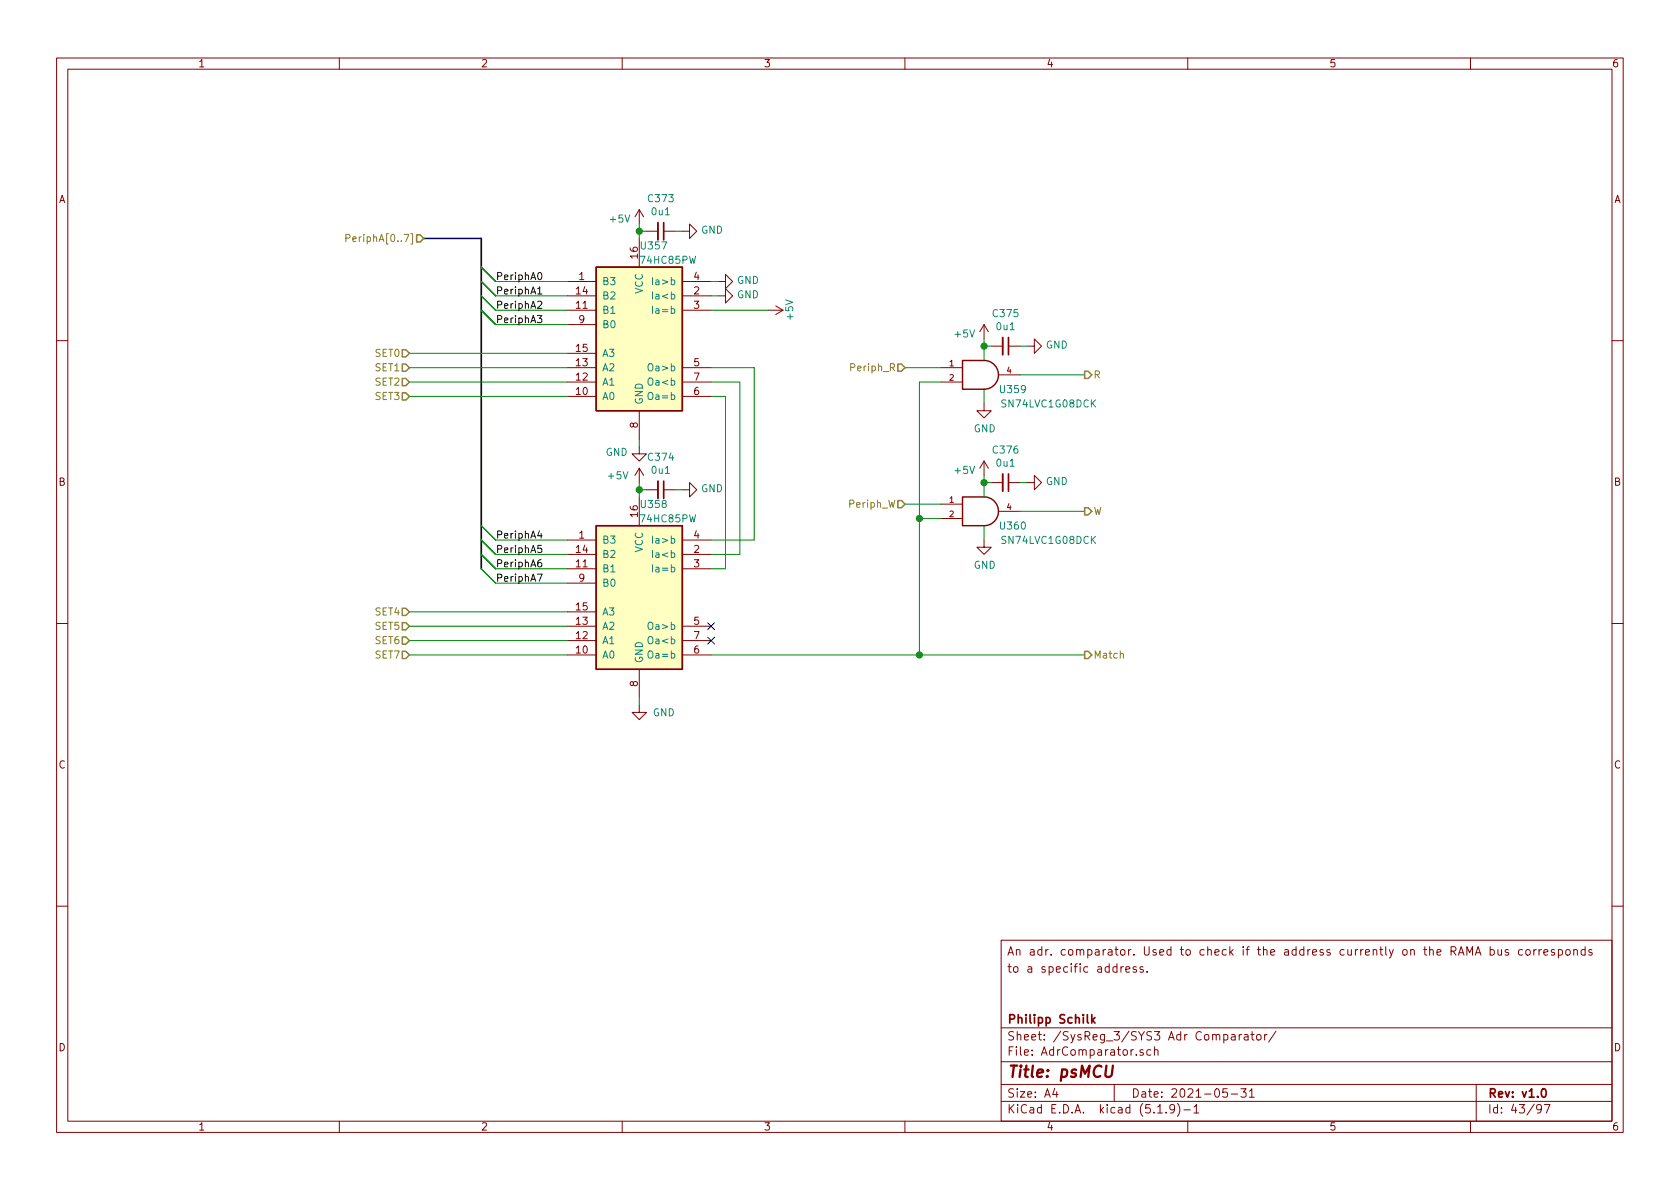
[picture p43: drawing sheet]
<svg xmlns="http://www.w3.org/2000/svg" width="297mm" height="210mm" viewBox="0 0 297 210" stroke-linecap="round" stroke-linejoin="round" font-family="sans-serif">
<defs><g id="words">
<text font-size="2.8" fill="#840000" x="178" y="190.5">Title: psMCU</text>
<g font-size="2.1" fill="#840000">
<text x="178" y="172">to a specific address.</text>
<text x="178" y="169">An adr. comparator. Used to check if the address currently on the RAMA bus corresponds</text>
<text x="178" y="184">Sheet: /SysReg_3/SYS3 Adr Comparator/</text>
<text x="178" y="181">Philipp Schilk</text>
<text x="178" y="186.7">File: AdrComparator.sch</text>
<text x="178" y="196.9">KiCad E.D.A. kicad (5.1.9)-1</text>
<text x="178" y="194.1">Size: A4</text>
<text x="200" y="194.1">Date: 2021-05-31</text>
<text x="263" y="194.1">Rev: v1.0</text>
<text x="263" y="196.9">Id: 43/97</text>
</g>
<g font-size="1.8" fill="#840000">
<text x="35" y="11.9">1</text>
<text x="85" y="11.9">2</text>
<text x="135" y="11.9">3</text>
<text x="185" y="11.9">4</text>
<text x="235" y="11.9">5</text>
<text x="285" y="11.9">6</text>
<text x="10.4" y="35.9">A</text>
<text x="285.4" y="35.9">A</text>
<text x="112.8" y="45.7" transform="rotate(-90 112.8 45.7)">16</text>
<text x="101.9" y="52.1">14</text>
<text x="102.4" y="49.5">1</text>
<text x="122.7" y="52.1">2</text>
<text x="122.7" y="49.5">4</text>
<text x="101.9" y="54.6">11</text>
<text x="102.4" y="57.1">9</text>
<text x="122.7" y="54.6">3</text>
<text x="101.9" y="64.8">13</text>
<text x="101.9" y="62.2">15</text>
<text x="122.7" y="64.8">5</text>
<text x="101.9" y="69.8">10</text>
<text x="101.9" y="67.3">12</text>
<text x="122.7" y="69.8">6</text>
<text x="122.7" y="67.3">7</text>
<text x="112.8" y="75.7" transform="rotate(-90 112.8 75.7)">8</text>
<text x="10.4" y="85.9">B</text>
<text x="285.4" y="85.9">B</text>
<text x="102.4" y="95.2">1</text>
<text x="112.8" y="91.4" transform="rotate(-90 112.8 91.4)">16</text>
<text x="122.7" y="95.2">4</text>
<text x="101.9" y="100.3">11</text>
<text x="101.9" y="97.8">14</text>
<text x="122.7" y="97.8">2</text>
<text x="122.7" y="100.3">3</text>
<text x="101.9" y="107.9">15</text>
<text x="102.4" y="102.9">9</text>
<text x="101.9" y="113">12</text>
<text x="101.9" y="110.5">13</text>
<text x="122.7" y="110.5">5</text>
<text x="122.7" y="113">7</text>
<text x="101.9" y="115.6">10</text>
<text x="122.7" y="115.6">6</text>
<text x="112.8" y="121.4" transform="rotate(-90 112.8 121.4)">8</text>
<text x="10.4" y="135.9">C</text>
<text x="285.4" y="135.9">C</text>
<text x="10.4" y="185.9">D</text>
<text x="285.4" y="185.9">D</text>
<text x="35" y="199.9">1</text>
<text x="85" y="199.9">2</text>
<text x="135" y="199.9">3</text>
<text x="185" y="199.9">4</text>
<text x="235" y="199.9">5</text>
<text x="285" y="199.9">6</text>
</g>
<g font-size="1.8" fill="#008484">
<text x="114.7" y="35.8">C373</text>
<text x="107.9" y="39.4">+5V</text>
<text x="115.3" y="38.1">0u1</text>
<text x="124" y="41.3">GND</text>
<text x="113.4" y="46.7">74HC85PW</text>
<text x="113.5" y="44.1">U357</text>
<text x="106.4" y="50.4">B3</text>
<text x="106.4" y="53">B2</text>
<text x="113.7" y="52" transform="rotate(-90 113.7 52)">VCC</text>
<text x="116.1" y="53">Ia&lt;b</text>
<text x="116.1" y="50.4">Ia&gt;b</text>
<text x="130.3" y="50.2">GND</text>
<text x="130.3" y="52.8">GND</text>
<text x="106.4" y="55.5">B1</text>
<text x="106.4" y="58">B0</text>
<text x="116.1" y="55.5">Ia=b</text>
<text x="140.3" y="56.5" transform="rotate(-90 140.3 56.5)">+5V</text>
<text x="168.9" y="59.7">+5V</text>
<text x="175.7" y="56.1">C375</text>
<text x="176.3" y="58.4">0u1</text>
<text x="106.4" y="65.7">A2</text>
<text x="106.4" y="63.1">A3</text>
<text x="115.2" y="65.7">Oa&gt;b</text>
<text x="184.9" y="61.6">GND</text>
<text x="106.4" y="70.7">A0</text>
<text x="106.4" y="68.2">A1</text>
<text x="113.7" y="71.6" transform="rotate(-90 113.7 71.6)">GND</text>
<text x="115.2" y="70.7">Oa=b</text>
<text x="115.2" y="68.2">Oa&lt;b</text>
<text x="177" y="69.5">U359</text>
<text x="172.2" y="76.4">GND</text>
<text x="177.4" y="72.1">SN74LVC1G08DCK</text>
<text x="107.1" y="80.6">GND</text>
<text x="114.7" y="81.5">C374</text>
<text x="115.3" y="83.8">0u1</text>
<text x="168.9" y="83.8">+5V</text>
<text x="175.7" y="80.2">C376</text>
<text x="176.3" y="82.5">0u1</text>
<text x="107.6" y="84.8">+5V</text>
<text x="113.5" y="89.8">U358</text>
<text x="124" y="87">GND</text>
<text x="184.9" y="85.8">GND</text>
<text x="113.4" y="92.4">74HC85PW</text>
<text x="177" y="93.6">U360</text>
<text x="106.4" y="96.1">B3</text>
<text x="106.4" y="101.2">B1</text>
<text x="106.4" y="98.7">B2</text>
<text x="113.7" y="97.7" transform="rotate(-90 113.7 97.7)">VCC</text>
<text x="116.1" y="98.7">Ia&lt;b</text>
<text x="116.1" y="101.2">Ia=b</text>
<text x="116.1" y="96.1">Ia&gt;b</text>
<text x="172.2" y="100.6">GND</text>
<text x="177.4" y="96.2">SN74LVC1G08DCK</text>
<text x="106.4" y="103.8">B0</text>
<text x="106.4" y="113.9">A1</text>
<text x="106.4" y="111.4">A2</text>
<text x="106.4" y="108.8">A3</text>
<text x="115.2" y="111.4">Oa&gt;b</text>
<text x="115.2" y="113.9">Oa&lt;b</text>
<text x="106.4" y="116.5">A0</text>
<text x="113.7" y="117.3" transform="rotate(-90 113.7 117.3)">GND</text>
<text x="115.2" y="116.5">Oa=b</text>
<text x="115.4" y="126.7">GND</text>
</g>
<g font-size="1.8" fill="#848400">
<text x="62.5" y="42.8">PeriphA[0..7]</text>
<text x="66.4" y="65.7">SET1</text>
<text x="66.4" y="63.1">SET0</text>
<text x="150.7" y="65.7">Periph_R</text>
<text x="66.4" y="70.7">SET3</text>
<text x="66.4" y="68.2">SET2</text>
<text x="193.3" y="66.9">R</text>
<text x="150.3" y="89.8">Periph_W</text>
<text x="193.3" y="91.1">W</text>
<text x="66.4" y="108.8">SET4</text>
<text x="66.4" y="111.4">SET5</text>
<text x="66.4" y="113.9">SET6</text>
<text x="66.4" y="116.5">SET7</text>
<text x="193.3" y="116.5">Match</text>
</g>
<g font-size="1.8">
<text x="87.6" y="52.1">PeriphA1</text>
<text x="87.6" y="49.5">PeriphA0</text>
<text x="87.6" y="57.1">PeriphA3</text>
<text x="87.6" y="54.6">PeriphA2</text>
<text x="87.6" y="95.2">PeriphA4</text>
<text x="87.6" y="100.3">PeriphA6</text>
<text x="87.6" y="97.8">PeriphA5</text>
<text x="87.6" y="102.9">PeriphA7</text>
</g>
<g font-size="1.4" fill="#840000">
<text x="167.9" y="64.8">1</text>
<text x="167.9" y="67.3">2</text>
<text x="178.1" y="66">4</text>
<text x="167.9" y="88.9">1</text>
<text x="167.9" y="91.4">2</text>
<text x="178.1" y="90.2">4</text>
</g>
</g></defs>
<g fill="none" stroke="#840000" stroke-width=".18">
<path d="M10 10.3h277v189.9h-277zM12 12.2h273v186.1h-273zM60 10.3v1.9M110 10.3v1.9M160 10.3v1.9M210 10.3v1.9M260 10.3v1.9M113 37.1v2.5M113 37.1l-.7 1.2M113 37.1l.8 1.2M100.3 49.8h5.1M100.3 54.9h5.1"/>
<path d="M100.3 52.3h5.1M100.3 57.4h5.1M113 42.2v5M114.3 40.9h2M117.3 40.9h2.1M120.6 40.9h1.3v-1.3l1.3 1.3-1.3 1.3v-1.3M120.6 49.8h5.1M120.6 54.9h5.1M120.6 52.3h5.1M127 49.8h1.3v-1.3l1.2 1.3-1.2 1.2v-1.2M127 52.3h1.3v-1.3l1.2 1.3-1.2 1.3v-1.3M135.9 54.9h2.5"/>
<path d="M137.2 54.1l1.2 .8M138.4 54.9l-1.2 .7M174 57.4l-.8 1.3M174 57.4v2.5M174 57.4l.8 1.3M10 60.2h2M100.3 70.1h5.1M100.3 67.6h5.1M100.3 65h5.1M100.3 62.5h5.1M113 79v1.3h1.3l-1.3 1.2-1.2-1.2h1.2M113 72.6v5.1"/>
<path d="M120.6 70.1h5.1M120.6 67.6h5.1M120.6 65h5.1M166.4 67.6h3.8M166.4 65h3.8M174 71.4v1.2h1.3l-1.3 1.3-1.3-1.3h1.3M175.3 61.2h2M176.5 66.3h3.8M178.3 61.2h2M181.6 61.2h1.3v-1.3l1.2 1.3-1.2 1.3v-1.3M285 60.2h2M100.3 95.5h5.1"/>
<path d="M100.3 98h5.1M113 82.8v2.5M113 87.9v5.1M113 82.8l-.7 1.3M113 82.8l.8 1.3M114.3 86.6h2M117.3 86.6h2.1M120.6 86.6h1.3v-1.3l1.3 1.3-1.3 1.3v-1.3M120.6 95.5h5.1M120.6 98h5.1M166.4 89.1h3.8M166.4 91.7h3.8"/>
<path d="M174 95.5v1.3h1.3l-1.3 1.2-1.3-1.2h1.3M174 81.5v2.6M174 81.5l-.8 1.3M174 81.5l.8 1.3M175.3 85.3h2M176.5 90.4h3.8M178.3 85.3h2M181.6 85.3h1.3v-1.2l1.2 1.2-1.2 1.3v-1.3M10 110.3h2M100.3 115.8h5.1M100.3 100.6h5.1M100.3 113.3h5.1"/>
<path d="M100.3 110.7h5.1M100.3 108.2h5.1M100.3 103.1h5.1M113 118.4v5M120.6 115.8h5.1M120.6 100.6h5.1M120.6 113.3h5.1M120.6 110.7h5.1M285 110.3h2M113 124.7v1.3h1.3l-1.3 1.2-1.2-1.2h1.2M10 160.2h2M177 166.3h108v32h-108z"/>
<path d="M198.2 170.9v1M198.6 170.9l-.3 .1-.1 .2M199.1 171.4l.7-.1-.1-.3-.4-.1-.2 .2v.8h.6M200.9 171a.37 .37 0 0 0-.6 .1l.1 .3 .5 .1 .1 .1-.2 .3h-.5M202.1 171l-.3-.1-.3 .2 .1 .3 .5 .1v.4h-.6M202.8 171.8v.1M260.9 168.9l.4-1.5 .5 1.5M261 168.5h.7M263.5 168l.4-.1 .3 .3-.1 .6-.2 .1-.4-.1M263.5 167.4v1.5M264.8 167.9l.1 .9 .4 .1 .2-.1M265.5 167.9v1"/>
<path d="M266.7 168a.37 .37 0 0 0-.6 .1l.1 .2 .5 .2 .1 .1-.3 .3-.4-.1M269.2 168l-.4-.1-.3 .3 .1 .6 .2 .1 .4-.1M269.8 168l.3-.1 .4 .1v.8l-.2 .1-.5-.1zM271.2 167.9v1M271.6 167.9l-.4 .3M272.1 167.9v1M272.5 167.9l-.4 .3M273 168.4l.7-.1-.1-.3-.4-.1-.2 .2v.7h.6M274.8 168l-.3-.1-.2 .2v.2l.5 .2v.3h-.5M275.5 168l.5-.1 .3 .3-.1 .6-.2 .1-.5-.1M275.5 167.9v1.5M276.9 168l.2-.1 .4 .1v.8l-.2 .1-.4-.1z"/>
<path d="M278.3 168l.2-.1 .3 .1 .1 .9M278.3 167.9v1M280.3 168l-.5-.1-.2 .3v.6l.2 .1 .5-.1M280.3 167.4v1.5M281.5 168l-.4-.1-.2 .2 .1 .2 .5 .2v.3h-.6M285 160.2h2M60 198.3v1.9M110 198.3v1.9M160 198.3v1.9M177 194.8h108M177 191.8h108M177 187.8h108"/>
<path d="M177 181.8h108M186.5 192.5l-.4 1h1M186.8 193v1M197 191.8v3M202.1 185.7l-.3-.1-.3 .2 .1 .2 .5 .2v.3h-.6M203.5 185.7l-.5-.1-.2 .3v.6l.2 .1 .5-.1M204.1 185.7l.2-.1 .4 .1v.9M204.1 185.1v1.5M204.7 196.8h.8M206.2 196.7v.1M207.7 196l-.1 .1a.48 .48 0 0 1-.6 .1l-.2-.2 .2-.6a.48 .48 0 0 1 .6 .1 1.27 1.27 0 0 1-.2 1.2l-.4 .1M208.2 195.1a1.71 1.71 0 0 1 0 2.3"/>
<path d="M209.3 196.3h1.2M210 198.3v1.9M211.1 195.8l.4-.5v1.5M211.1 196.8h.9M217 192.5h-.7l-.1 .7 .2-.1 .5 .1 .1 .2v.5l-.2 .1-.6-.1M217.7 193.5h1.1M217.8 183h.5l.1 .9M218.4 183.3l-.5 .1a.29 .29 0 0 0-.2 .2 .29 .29 0 0 0 .2 .3l.5-.1M219.1 182.9v1M219.4 192.5h.9l-.5 .6 .5 .1v.7l-.3 .1-.6-.1M219.5 182.9l-.4 .3M220 183h.6l.1 .9"/>
<path d="M220.7 183.3l-.5 .1a.29 .29 0 0 0-.2 .2 .29 .29 0 0 0 .2 .3l.5-.1M220.9 193l.4-.5v1.5M220.9 194h.9M221.2 182.9h.5M221.4 182.4v1.3l.3 .2M222.3 183l.4-.1 .3 .3v.4l-.3 .3-.4-.1-.1-.2zM223.6 182.9v1M224 182.9l-.4 .3M225.6 182.3l-1.3 2M260 198.3v1.9M261 191.8v6.5M272.5 196l-.1 .2a.48 .48 0 0 1-.6-.1v-.6a.48 .48 0 0 1 .6-.1l.1 .1a1.19 1.19 0 0 1-.2 1.2l-.5 .1"/>
<path d="M273 195.3h1l-.6 1.5"/>
</g>
<path d="M117.3 39.4v3M178.3 59.7v3M117.3 85.1v3M178.3 83.8v3.1M192.3 179.4v1.3l.2 .2M193 179.4v1.5M193.6 179.9l-.6 .6M193.2 180.4l.4 .5M272.7 192.7l.2-.2a.81 .81 0 0 1 .6 .6 .81 .81 0 0 1-.3 .8l-.2 .1a.79 .79 0 0 1-.3-1.3z" fill="none" stroke="#840000" stroke-width=".3"/>
<path d="M195.6 188.4l-.2 1.7 .2 .2a.66 .66 0 0 0 1-.2l.2-1.7" fill="none" stroke="#840000" stroke-width=".41"/>
<g fill="#ffffc2" stroke="#ffffc2" stroke-width=".18">
<path d="M105.4 47.2h15.2v25.4h-15.2z"/>
<path d="M105.4 93h15.2v25.4h-15.2z"/>
</g>
<path d="M105.4 47.2h15.2v25.4h-15.2zM170.2 63.7h3.8a2.54 2.54 0 0 1 2.5 2.6 2.54 2.54 0 0 1-2.5 2.5h-3.8zM105.4 93h15.2v25.4h-15.2zM170.2 87.9h3.8a2.54 2.54 0 0 1 2.5 2.5 2.54 2.54 0 0 1-2.5 2.6h-3.8z" fill="none" stroke="#840000" stroke-width=".25"/>
<path d="M115.4 49.1v1.2M115.4 51.6v1.3M115.4 54.1v1.3M114.7 64.5l.2-.2a.47 .47 0 0 1 .5 .4v.7l-.3 .2-.3-.1a1 1 0 0 1-.1-1zM114.7 69.6l.2-.2a.47 .47 0 0 1 .5 .4v.7l-.3 .2-.3-.1a1 1 0 0 1-.1-1zM114.7 67l.2-.2a.47 .47 0 0 1 .5 .5v.6l-.3 .2h-.3a1 1 0 0 1-.1-1.1zM115.4 94.8v1.3M115.4 97.3v1.3M115.4 99.9v1.2M114.7 110.2l.2-.2a.47 .47 0 0 1 .5 .5v.6l-.3 .2-.3-.1a1 1 0 0 1-.1-1zM114.7 115.3l.2-.2a.47 .47 0 0 1 .5 .4v.7l-.3 .2-.3-.1a1 1 0 0 1-.1-1zM114.7 112.7l.2-.1a.47 .47 0 0 1 .5 .4v.7l-.3 .1h-.3a1 1 0 0 1-.1-1.1z" fill="none" stroke="#008484" stroke-width=".18"/>
<path d="M116.3 39.4v3M177.3 59.7v3M116.3 85.1v3M177.3 83.8v3.1" fill="none" stroke="#840000" stroke-width=".33"/>
<path d="M74.9 42.2h10.2v58.4" fill="none" stroke="#000084" stroke-width=".3"/>
<g fill="none" stroke="#008400" stroke-width=".18">
<path d="M113 39.6v2.6M85.1 54.9l2.5 2.5h12.7M85.1 52.3l2.5 2.6h12.7M85.1 49.8l2.5 2.5h12.7M85.1 47.2l2.5 2.6h12.7M113 40.9h1.3M119.4 40.9h1.2M125.7 54.9h10.2M125.7 52.3h1.3M125.7 49.8h1.3M174 59.9v3.8M72.4 67.6h27.9"/>
<path d="M72.4 65h27.9M72.4 70.1h27.9M72.4 62.5h27.9M113 77.7v1.3M125.7 67.6h5.1v30.4h-5.1M125.7 65h7.6v30.5h-7.6M125.7 70.1h2.6v30.5h-2.6M160 65h6.4M166.4 67.6h-3.8v48.2M174 61.2h1.3M174 68.8v2.6M180.3 66.3h11.5"/>
<path d="M180.3 61.2h1.3M85.1 98l2.5 2.6h12.7M85.1 95.5l2.5 2.5h12.7M85.1 93l2.5 2.5h12.7M113 86.6h1.3M113 85.3v2.6M119.4 86.6h1.2M160 89.1h6.4M162.6 91.7h3.8M174 84.1v3.8M174 93v2.5M174 85.3h1.3"/>
<path d="M180.3 90.4h11.5M180.3 85.3h1.3M72.4 115.8h27.9M72.4 110.7h27.9M72.4 113.3h27.9M72.4 108.2h27.9M85.1 100.6l2.5 2.5h12.7M125.7 115.8h66.1M113 123.4v1.3"/>
</g>
<g fill="none" stroke="#848400" stroke-width=".25">
<path d="M73.7 41.5h.6l.6 .7-.6 .6h-.6zM71.1 69.5h.7l.6 .6-.6 .6h-.7zM71.1 64.4h.7l.6 .6-.6 .7h-.7zM71.1 61.8h.7l.6 .7-.6 .6h-.7zM71.1 66.9h.7l.6 .7-.6 .6h-.7zM158.7 64.4h.7l.6 .6-.6 .7h-.7zM191.8 65.7h.6l.6 .6-.6 .6h-.6zM158.7 88.5h.7l.6 .6-.6 .7h-.7zM191.8 89.8h.6l.6 .6-.6 .7h-.6zM71.1 107.6h.7l.6 .6-.6 .6h-.7zM71.1 110.1h.7l.6 .6-.6 .7h-.7zM71.1 112.6h.7l.6 .7-.6 .6h-.7z"/>
<path d="M71.1 115.2h.7l.6 .6-.6 .7h-.7zM191.8 115.2h.6l.6 .6-.6 .7h-.6z"/>
</g>
<path d="M61.2 42.1h.6l.1-.2-.1-.3-.2-.2h-.4v1.3M198.1 115.7l.1-.2 .4 .1v.8" fill="none" stroke="#848400" stroke-width=".18"/>
<path d="M95 55.8h.8l-.4 .5 .3 .1 .1 .4-.2 .3-.6-.2M95.1 53.4l.5-.1 .2 .3-.8 .9h.8M95.1 51.1l.3-.4v1.3M95.1 52h.7M95.2 48.3l.2-.1a.67 .67 0 0 1 .4 .6 .67 .67 0 0 1-.4 .6l-.3-.2v-.2zM95.4 93.8l-.3 .9h.8M95.7 99l-.5 .1-.1 .4v.6l.2 .1h.4l.1-.2-.1-.5h-.4l-.2 .2M95.7 94.3v.9M95.7 96.4h-.6v.6l.5-.1 .2 .3v.3l-.2 .2-.5-.1M95 101.5h.9l-.6 1.3" fill="none" stroke="#000" stroke-width=".18"/>
<g fill="#008400" stroke="#008400" stroke-width=".25">
<circle cx="174" cy="61.2" r=".51"/>
<circle cx="113" cy="40.9" r=".51"/>
<circle cx="174" cy="85.3" r=".51"/>
<circle cx="162.6" cy="91.7" r=".51"/>
<circle cx="162.6" cy="115.8" r=".51"/>
<circle cx="113" cy="86.6" r=".51"/>
</g>
<path d="M125.1 110.1l1.2 1.2M125.1 112.7l1.2 1.2M126.3 110.1l-1.2 1.2M126.3 112.7l-1.2 1.2" fill="none" stroke="#000084" stroke-width=".18"/>
<use href="#words"/>
</svg>
